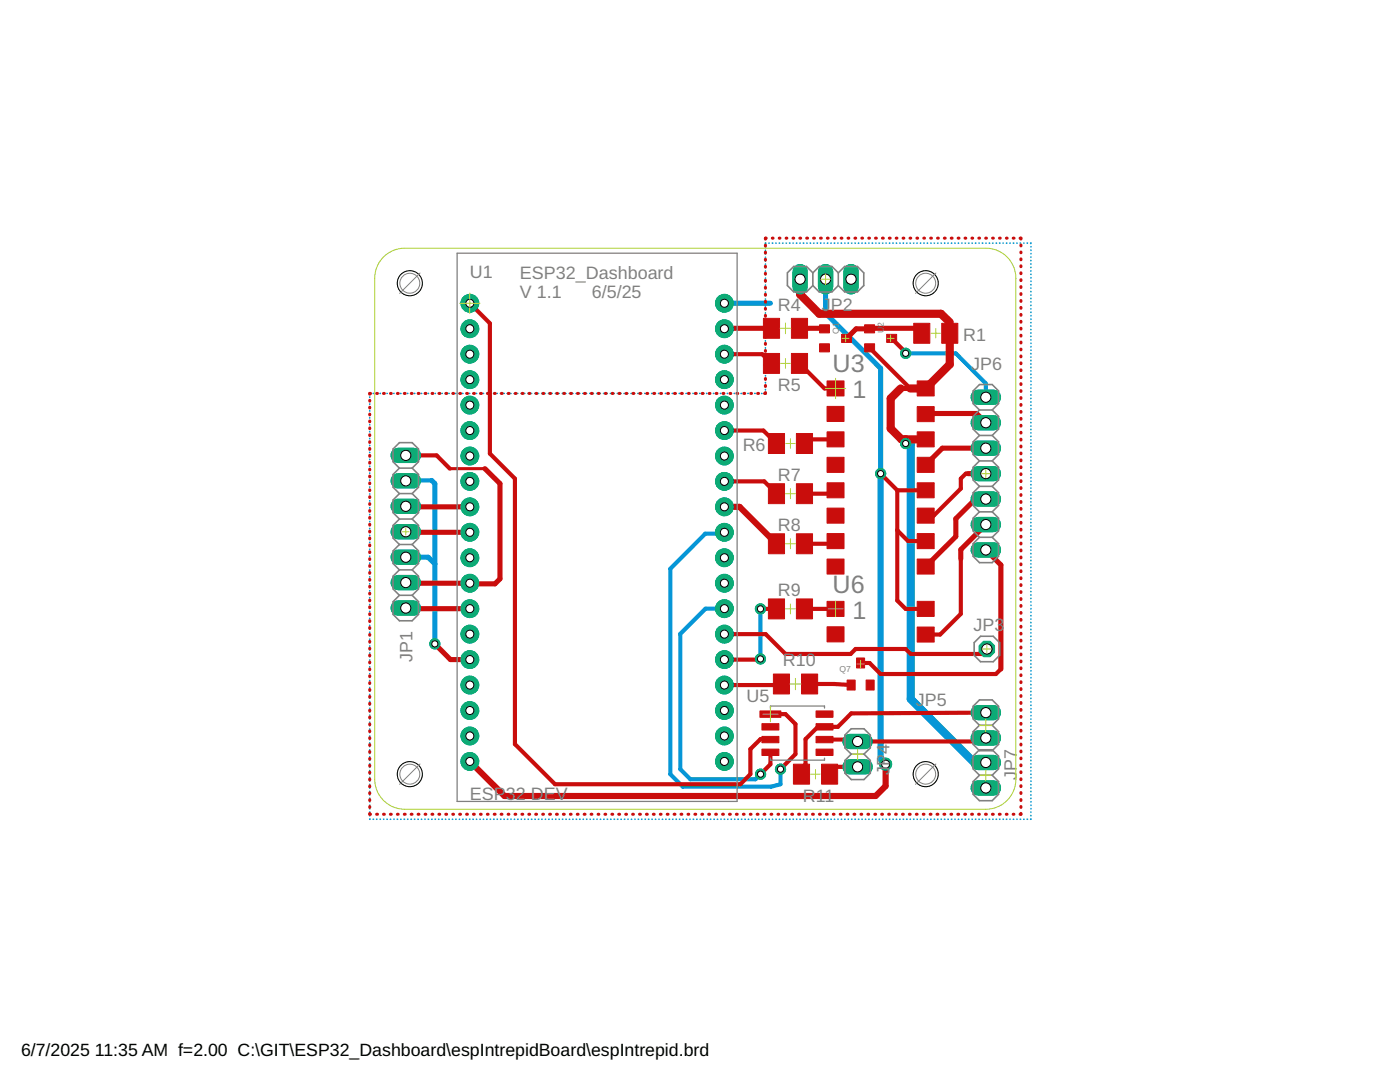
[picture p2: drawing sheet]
<svg xmlns="http://www.w3.org/2000/svg" width="279mm" height="216mm" viewBox="0 0 279 216" stroke-linecap="round" stroke-linejoin="round" font-family="sans-serif">
<defs><g id="words">
<g font-size="5" fill="#808080">
<text x="166.2" y="74.3">U3</text>
<text x="170.2" y="79.5">1</text>
<text x="166.2" y="118.3">U6</text>
<text x="170.2" y="123.5">1</text>
</g>
<g font-size="3.6" fill="#808080">
<text x="93.8" y="55.4">U1</text>
<text x="103.8" y="55.7">ESP32_Dashboard</text>
<text x="103.8" y="59.5">V 1.1</text>
<text x="118.1" y="59.5">6/5/25</text>
<text x="155.2" y="62">R4</text>
<text x="164" y="62.1">J</text>
<text x="165.8" y="62.1">P2</text>
<text x="192.2" y="68">R1</text>
<text x="155.2" y="78">R5</text>
<text x="193.8" y="73.9">JP6</text>
<text x="148.2" y="90">R6</text>
<text x="155.2" y="96">R7</text>
<text x="155.2" y="106">R8</text>
<text x="155.2" y="119">R9</text>
<text x="194.3" y="125.8">JP3</text>
<text x="82.3" y="132" transform="rotate(-90 82.3 132)">JP1</text>
<text x="156.2" y="133">R10</text>
<text x="149" y="140.1">U5</text>
<text x="182.8" y="140.9">JP5</text>
<text x="177.5" y="154.7" transform="rotate(-90 177.5 154.7)">JP4</text>
<text x="202.9" y="155.6" transform="rotate(-90 202.9 155.6)">JP7</text>
<text x="93.8" y="159.5">ESP32 DEV</text>
<text x="160.2" y="159.9">R11</text>
</g>
<g font-size="3.5">
<text x="4.2" y="210.7">6/7/2025</text>
<text x="18.9" y="210.7">11:35 AM f=2.00 C:\GIT\ESP32_Dashboard\espIntrepidBoard\espIntrepid.brd</text>
</g>
<g font-size="1.7" fill="#808080">
<text x="176.4" y="65.3" transform="rotate(-90 176.4 65.3)">2</text>
<text x="167.4" y="66.6" transform="rotate(-90 167.4 66.6)">Q1</text>
<text x="176.4" y="66.5" transform="rotate(-90 176.4 66.5)">U</text>
<text x="167.6" y="134.1">Q7</text>
</g>
</g></defs>
<g fill="none" stroke="#0696d7" stroke-width=".32">
<path d="M152.8 49.2v.1M152.8 49.9v.1M152.8 50.6v.1M152.8 51.3v.1M152.8 52v.1M152.8 52.7v.1M152.8 53.4v.1M152.8 54.1v.1M152.8 54.8v.1M152.8 55.5v.1M152.8 56.2v.1M152.8 56.9v.1"/>
<path d="M152.8 57.6h.1M152.8 58.3h.1M152.8 58.9v.1M152.8 59.6v.1M152.8 48.5v.1M153.4 48.5h.1M154.1 48.5h.1M154.8 48.5h.1M155.5 48.5h.1M156.2 48.5h.1M156.9 48.5h.1M157.6 48.5h.1"/>
<path d="M158.3 48.5h.1M158.9 48.5h.1M159.6 48.5h.1M160.3 48.5h.1M161 48.5h.1M161.7 48.5h.1M162.4 48.5h.1M163.1 48.5h.1M163.7 48.5h.1M164.4 48.5h.1M165.1 48.5h.1M165.8 48.5h.1"/>
<path d="M166.5 48.5h.1M167.2 48.5h.1M167.9 48.5h.1M168.6 48.5h.1M169.2 48.5h.1M169.9 48.5h.1M170.6 48.5h.1M171.3 48.5h.1M172 48.5h.1M172.7 48.5h.1M173.4 48.5h.1M174.1 48.5h.1"/>
<path d="M174.8 48.5h.1M175.4 48.5h.1M176.1 48.5h.1M176.8 48.5h.1M177.5 48.5h.1M178.2 48.5h.1M178.9 48.5h.1M179.6 48.5h.1M180.2 48.5h.1M180.9 48.5h.1M181.6 48.5h.1M182.3 48.5h.1"/>
<path d="M183 48.5h.1M183.7 48.5h.1M184.4 48.5h.1M185.1 48.5h.1M185.7 48.5h.1M186.4 48.5h.1M187.1 48.5h.1M187.8 48.5h.1M188.5 48.5h.1M189.2 48.5h.1M189.9 48.5h.1M190.5 48.5h.1"/>
<path d="M191.2 48.5h.1M191.9 48.5h.1M192.6 48.5h.1M193.3 48.5h.1M194 48.5h.1M194.7 48.5h.1M195.4 48.5h.1M196 48.5h.1M196.7 48.5h.1M197.4 48.5h.1M198.1 48.5h.1M198.8 48.5h.1"/>
<path d="M199.5 48.5h.1M200.2 48.5h.1M200.9 48.5h.1M201.5 48.5h.1M202.2 48.5h.1M202.9 48.5h.1M203.6 48.5h.1M204.3 48.5h.1M205 48.5h.1M205.7 48.5v.1M205.7 49.2v.1M205.7 49.9v.1"/>
<path d="M205.7 50.6v.1M205.7 51.3v.1M205.7 52h.1M205.7 52.6v.1M205.7 53.3v.1M205.7 54v.1M205.7 54.7v.1M205.7 55.4v.1M205.7 56.1v.1M205.7 56.8v.1M205.7 57.5h.1M205.7 58.1v.1"/>
<path d="M205.7 58.8v.1M205.7 59.5v.1M73.8 79.2v.1M73.8 79.9v.1M73.9 78.5l-.1 .1M74.5 78.5h.1M75.2 78.5h.1M75.8 78.5h.1M76.5 78.5h.1M77.2 78.5h.1M77.9 78.5h.1M78.6 78.5h.1"/>
<path d="M79.3 78.5h.1M79.9 78.5h.1M80.6 78.5h.1M81.3 78.5h.1M82 78.5h.1M82.7 78.5h.1M83.4 78.5h.1M84.1 78.5h.1M84.8 78.5h.1M85.4 78.5h.1M86.1 78.5h.1M86.8 78.5h.1"/>
<path d="M87.5 78.5h.1M88.2 78.5h.1M88.9 78.5h.1M89.6 78.5h.1M90.3 78.5h.1M90.9 78.5h.1M91.6 78.5h.1M92.3 78.5h.1M93 78.5h.1M93.7 78.5h.1M94.4 78.5h.1M95.1 78.5h.1"/>
<path d="M95.7 78.5h.1M96.4 78.5h.1M97.1 78.5h.1M97.8 78.5h.1M98.5 78.5h.1M99.2 78.5h.1M99.8 78.5h.1M100.5 78.5h.1M101.2 78.5h.1M101.9 78.5h.1M102.6 78.5h.1M103.3 78.5h.1"/>
<path d="M104 78.5h.1M104.6 78.5h.1M105.3 78.5h.1M106 78.5h.1M106.7 78.5h.1M107.4 78.5h.1M108.1 78.5h.1M108.8 78.5h.1M109.5 78.5h.1M110.2 78.5h.1M110.8 78.5h.1M111.5 78.5h.1"/>
<path d="M112.2 78.5h.1M112.9 78.5h.1M113.6 78.5h.1M114.3 78.5h.1M115 78.5h.1M115.6 78.5h.1M116.3 78.5h.1M117 78.5h.1M117.7 78.5h.1M118.4 78.5h.1M119.1 78.5h.1M119.7 78.5h.1"/>
<path d="M120.4 78.5h.1M121.1 78.5h.1M121.8 78.5h.1M122.5 78.5h.1M123.2 78.5h.1M123.9 78.5h.1M124.5 78.5h.1M125.2 78.5h.1M125.9 78.5h.1M126.6 78.5h.1M127.3 78.5h.1M128 78.5h.1"/>
<path d="M128.7 78.5h.1M129.3 78.5h.1M130 78.5h.1M130.7 78.5h.1M131.4 78.5h.1M132.1 78.5h.1M132.8 78.5h.1M133.5 78.5h.1M134.2 78.5h.1M134.9 78.5h.1M135.5 78.5h.1M136.2 78.5h.1"/>
<path d="M136.9 78.5h.1M137.6 78.5h.1M138.3 78.5h.1M139 78.5h.1M139.6 78.5h.1M140.3 78.5h.1M141 78.5h.1M141.7 78.5h.1M142.4 78.5h.1M143.1 78.5h.1M143.8 78.5h.1M144.4 78.5h.1"/>
<path d="M145.1 78.5h.1M145.8 78.5h.1M146.5 78.5h.1M147.2 78.5h.1M147.9 78.5h.1M148.6 78.5h.1M149.2 78.5h.1M149.9 78.5h.1M150.6 78.5h.1M151.3 78.5h.1M152 78.5h.1M152.8 78.4l-.1 .1"/>
<path d="M152.8 60.3v.1M152.8 61v.1M152.8 61.7v.1M152.8 62.4v.1M152.8 63.1v.1M152.8 63.8v.1M152.8 64.5v.1M152.8 65.2v.1M152.8 65.9v.1M152.8 66.6v.1M152.8 67.3v.1M152.8 68v.1"/>
<path d="M152.8 68.7v.1M152.8 69.4v.1M152.8 70.1v.1M152.8 70.8v.1M152.8 71.5v.1M152.8 72.2h.1M152.8 72.9h.1M152.8 73.6h.1M152.8 74.3h.1M152.8 75h.1M152.8 75.6v.1M152.8 76.3v.1"/>
<path d="M152.8 77v.1M152.8 77.7v.1M205.7 60.2v.1M205.7 60.9v.1M205.7 61.6v.1M205.7 62.3v.1M205.7 63h.1M205.7 63.6v.1M205.7 64.3v.1M205.7 65v.1M205.7 65.7v.1M205.7 66.4v.1"/>
<path d="M205.7 67.1v.1M205.7 67.8v.1M205.7 68.5h.1M205.7 69.2h.1M205.7 69.8v.1M205.7 70.5v.1M205.7 71.2v.1M205.7 71.9v.1M205.7 72.6v.1M205.7 73.3v.1M205.7 74h.1M205.7 74.7h.1"/>
<path d="M205.7 75.4h.1M205.7 76v.1M205.7 76.7v.1M205.7 77.4v.1M205.7 78.1v.1M205.7 78.8v.1M205.7 79.5h.1M73.8 80.6v.1M73.8 81.3h.1M73.8 82h.1M73.8 82.7h.1M73.8 83.3v.1"/>
<path d="M73.8 84v.1M73.8 84.7v.1M73.8 85.4v.1M73.8 86.1v.1M73.8 86.8v.1M73.8 87.5v.1M73.8 88.2h.1M73.8 88.9h.1M73.8 89.6h.1M73.8 90.2v.1M73.8 90.9v.1M73.8 91.6v.1"/>
<path d="M73.8 92.3v.1M73.8 93v.1M73.8 93.7v.1M73.8 94.4v.1M73.8 95.1h.1M73.8 95.8h.1M73.8 96.5h.1M73.8 97.1v.1M73.8 97.8v.1M73.8 98.5v.1M73.8 99.2v.1M73.8 99.9v.1"/>
<path d="M205.7 80.2h.1M205.7 80.9h.1M205.7 81.5v.1M205.7 82.2v.1M205.7 82.9v.1M205.7 83.6v.1M205.7 84.3v.1M205.7 85h.1M205.7 85.7h.1M205.7 86.4h.1M205.7 87v.1M205.7 87.7v.1"/>
<path d="M205.7 88.4v.1M205.7 89.1v.1M205.7 89.8v.1M205.7 90.5v.1M205.7 91.2h.1M205.7 91.9h.1M205.7 92.5v.1M205.7 93.2v.1M205.7 93.9v.1M205.7 94.6v.1M205.7 95.3v.1M205.7 96v.1"/>
<path d="M205.7 96.7v.1M205.7 97.4h.1M205.7 98v.1M205.7 98.7v.1M205.7 99.4v.1M73.8 100.6v.1M73.8 101.3v.1M73.8 102v.1M73.8 102.7h.1M73.8 103.4h.1M73.8 104.1h.1M73.8 104.7v.1"/>
<path d="M73.8 105.4v.1M73.8 106.1v.1M73.8 106.8v.1M73.8 107.5v.1M73.8 108.2v.1M73.8 108.9v.1M73.8 109.6h.1M73.8 110.3h.1M73.8 111h.1M73.8 111.6v.1M73.8 112.3v.1M73.8 113v.1"/>
<path d="M73.8 113.7v.1M73.8 114.4v.1M73.8 115.1v.1M73.8 115.8v.1M73.8 116.5h.1M73.8 117.2h.1M73.8 117.9h.1M73.8 118.5v.1M73.8 119.2v.1M73.8 119.9v.1M205.7 100.1v.1M205.7 100.8v.1"/>
<path d="M205.7 101.5v.1M205.7 102.2v.1M205.7 102.9h.1M205.7 103.5v.1M205.7 104.2v.1M205.7 104.9v.1M205.7 105.6v.1M205.7 106.3v.1M205.7 107v.1M205.7 107.7v.1M205.7 108.4h.1M205.7 109.1h.1"/>
<path d="M205.7 109.7v.1M205.7 110.4v.1M205.7 111.1v.1M205.7 111.8v.1M205.7 112.5v.1M205.7 113.2v.1M205.7 113.9h.1M205.7 114.6h.1M205.7 115.3h.1M205.7 115.9v.1M205.7 116.6v.1M205.7 117.3v.1"/>
<path d="M205.7 118v.1M205.7 118.7v.1M205.7 119.4h.1M73.8 120.6v.1M73.8 121.3v.1M73.8 122v.1M73.8 122.7v.1M73.8 123.4h.1M73.8 124.1h.1M73.8 124.8h.1M73.8 125.4v.1M73.8 126.1v.1"/>
<path d="M73.8 126.8v.1M73.8 127.5v.1M73.8 128.2v.1M73.8 128.9v.1M73.8 129.6v.1M73.8 130.3h.1M73.8 131h.1M73.8 131.7h.1M73.8 132.3v.1M73.8 133v.1M73.8 133.7v.1M73.8 134.4v.1"/>
<path d="M73.8 135.1v.1M73.8 135.8v.1M73.8 136.5v.1M73.8 137.2h.1M73.8 137.9h.1M73.8 138.6h.1M73.8 139.2v.1M73.8 139.9v.1M205.7 120.1h.1M205.7 120.8h.1M205.7 121.4v.1M205.7 122.1v.1"/>
<path d="M205.7 122.8v.1M205.7 123.5v.1M205.7 124.2v.1M205.7 124.9h.1M205.7 125.6h.1M205.7 126.3h.1M205.7 126.9v.1M205.7 127.6v.1M205.7 128.3v.1M205.7 129v.1M205.7 129.7v.1M205.7 130.4v.1"/>
<path d="M205.7 131.1h.1M205.7 131.8h.1M205.7 132.4v.1M205.7 133.1v.1M205.7 133.8v.1M205.7 134.5v.1M205.7 135.2v.1M205.7 135.9v.1M205.7 136.6v.1M205.7 137.3h.1M205.7 137.9v.1M205.7 138.6v.1"/>
<path d="M205.7 139.3v.1M73.8 140.6v.1M73.8 141.3v.1M73.8 142v.1M73.8 142.7v.1M73.8 143.4v.1M73.8 144.1h.1M73.8 144.8h.1M73.8 145.5h.1M73.8 146.1v.1M73.8 146.8v.1M73.8 147.5v.1"/>
<path d="M73.8 148.2v.1M73.8 148.9v.1M73.8 149.6v.1M73.8 150.3v.1M73.8 151v.1M73.8 151.7h.1M73.8 152.4h.1M73.8 153.1h.1M73.8 153.7v.1M73.8 154.4v.1M73.8 155.1v.1M73.8 155.8v.1"/>
<path d="M73.8 156.5v.1M73.8 157.2v.1M73.8 157.9v.1M73.8 158.6h.1M73.8 159.3h.1M73.8 160h.1M205.7 140v.1M205.7 140.7v.1M205.7 141.4v.1M205.7 142.1v.1M205.7 142.8h.1M205.7 143.4v.1"/>
<path d="M205.7 144.1v.1M205.7 144.8v.1M205.7 145.5v.1M205.7 146.2v.1M205.7 146.9v.1M205.7 147.6v.1M205.7 148.3h.1M205.7 148.9v.1M205.7 149.6v.1M205.7 150.3v.1M205.7 151v.1M205.7 151.7v.1"/>
<path d="M205.7 152.4v.1M205.7 153.1v.1M205.7 153.8h.1M205.7 154.5h.1M205.7 155.2h.1M205.7 155.8v.1M205.7 156.5v.1M205.7 157.2v.1M205.7 157.9v.1M205.7 158.6v.1M205.7 159.3h.1M205.7 160h.1"/>
<path d="M73.8 163.4l.1 .1M73.8 160.6v.1M73.8 161.3v.1M73.8 162v.1M73.8 162.7v.1M74.5 163.5h.1M75.2 163.5h.1M75.8 163.5h.1M76.5 163.5h.1M77.2 163.5h.1M77.9 163.5h.1M78.6 163.5h.1"/>
<path d="M79.3 163.5h.1M80 163.5h.1M80.6 163.5h.1M81.3 163.5h.1M82 163.5h.1M82.7 163.5h.1M83.4 163.5h.1M84.1 163.5h.1M84.8 163.5h.1M85.4 163.5h.1M86.1 163.5h.1M86.8 163.5h.1"/>
<path d="M87.5 163.5h.1M88.2 163.5h.1M88.9 163.5h.1M89.6 163.5h.1M90.3 163.5h.1M91 163.5h.1M91.7 163.5h.1M92.3 163.5h.1M93 163.5h.1M93.7 163.5h.1M94.4 163.5h.1M95.1 163.5h.1"/>
<path d="M95.8 163.5h.1M96.5 163.5h.1M97.1 163.5h.1M97.8 163.5h.1M98.5 163.5h.1M99.2 163.5h.1M99.9 163.5h.1M100.6 163.5h.1M101.3 163.5h.1M101.9 163.5h.1M102.6 163.5h.1M103.3 163.5h.1"/>
<path d="M104 163.5h.1M104.7 163.5h.1M105.4 163.5h.1M106.1 163.5h.1M106.7 163.5h.1M107.4 163.5h.1M108.1 163.5h.1M108.8 163.5h.1M109.5 163.5h.1M110.2 163.5h.1M110.9 163.5h.1M111.6 163.5h.1"/>
<path d="M112.2 163.5h.1M112.9 163.5h.1M113.6 163.5h.1M114.3 163.5h.1M115 163.5h.1M115.7 163.5h.1M116.4 163.5h.1M117.1 163.5h.1M117.8 163.5h.1M118.4 163.5h.1M119.1 163.5h.1M119.8 163.5h.1"/>
<path d="M120.5 163.5h.1M121.2 163.5h.1M121.9 163.5h.1M122.6 163.5h.1M123.2 163.5h.1M123.9 163.5h.1M124.6 163.5h.1M125.3 163.5h.1M126 163.5h.1M126.7 163.5h.1M127.4 163.5h.1M128 163.5h.1"/>
<path d="M128.7 163.5h.1M129.4 163.5h.1M130.1 163.5h.1M130.8 163.5h.1M131.5 163.5h.1M132.2 163.5h.1M132.9 163.5h.1M133.5 163.5h.1M134.2 163.5h.1M134.9 163.5h.1M135.6 163.5h.1M136.3 163.5h.1"/>
<path d="M137 163.5h.1M137.7 163.5h.1M138.3 163.5h.1M139 163.5h.1M139.7 163.5h.1M140.4 163.5h.1M141.1 163.5h.1M141.8 163.5h.1M142.5 163.5h.1M143.2 163.5h.1M143.8 163.5h.1M144.5 163.5h.1"/>
<path d="M145.2 163.5h.1M145.9 163.5h.1M146.6 163.5h.1M147.3 163.5h.1M148 163.5h.1M148.7 163.5h.1M149.3 163.5h.1M150 163.5h.1M150.7 163.5h.1M151.4 163.5h.1M152.1 163.5h.1M152.8 163.5h.1"/>
<path d="M153.5 163.5h.1M154.2 163.5h.1M154.8 163.5h.1M155.5 163.5h.1M156.2 163.5h.1M156.9 163.5h.1M157.6 163.5h.1M158.3 163.5h.1M159 163.5h.1M159.6 163.5h.1M160.3 163.5h.1M161 163.5h.1"/>
<path d="M161.7 163.5h.1M162.4 163.5h.1M163.1 163.5h.1M163.8 163.5h.1M164.4 163.5h.1M165.1 163.5h.1M165.8 163.5h.1M166.5 163.5h.1M167.2 163.5h.1M167.9 163.5h.1M168.6 163.5h.1M169.3 163.5h.1"/>
<path d="M169.9 163.5h.1M170.6 163.5h.1M171.3 163.5h.1M172 163.5h.1M172.7 163.5h.1M173.4 163.5h.1M174.1 163.5h.1M174.8 163.5h.1M175.5 163.5h.1M176.1 163.5h.1M176.8 163.5h.1M177.5 163.5h.1"/>
<path d="M178.2 163.5h.1M178.9 163.5h.1M179.6 163.5h.1M180.3 163.5h.1M180.9 163.5h.1M181.6 163.5h.1M182.3 163.5h.1M183 163.5h.1M183.7 163.5h.1M184.4 163.5h.1M185.1 163.5h.1M185.7 163.5h.1"/>
<path d="M186.4 163.5h.1M187.1 163.5h.1M187.8 163.5h.1M188.5 163.5h.1M189.2 163.5h.1M189.9 163.5h.1M190.6 163.5h.1M191.2 163.5h.1M191.9 163.5h.1M192.6 163.5h.1M193.3 163.5h.1M194 163.5h.1"/>
<path d="M194.7 163.5h.1M195.4 163.5h.1M196 163.5h.1M196.7 163.5h.1M197.4 163.5h.1M198.1 163.5h.1M198.8 163.5h.1M199.5 163.5h.1M200.2 163.5h.1M200.9 163.5h.1M201.5 163.5h.1M202.2 163.5h.1"/>
<path d="M202.9 163.5h.1M203.6 163.5h.1M204.3 163.5h.1M205 163.5h.1M205.7 160.7h.1M205.7 161.3v.1M205.7 162v.1M205.7 162.7v.1M205.7 163.4v.1"/>
</g>
<path d="M164.8 55.7v6.8l10.9 11v21M144.6 60.5h9.2M86.1 95.9l.7 .6v32M81 111.2h4.4l1.4 1.3" fill="none" stroke="#0696d7" stroke-width="1"/>
<path d="M175.7 94.5v57l1 1" fill="none" stroke="#0696d7" stroke-width="1.2"/>
<path d="M180.7 88.5h1.1v51l12.8 12.8 2.1-.2" fill="none" stroke="#0696d7" stroke-width="1.6"/>
<path d="M180.7 70.5h10.1l5.9 6v2.8M86.1 95.9h-5.1M144.6 106.2l-.3 .3h-3.5l-7 7v41l2.5 2.5h17.6l1.9-.5v-3M144.6 121.5h-3.8l-5 5v27l2 2h13l1-1M151.8 121.5v10M151.8 154.5h.1" fill="none" stroke="#0696d7" stroke-width=".83"/>
<path d="M79.5 121.3h3" fill="none" stroke="#0dab76" stroke-width="3"/>
<circle cx="81" cy="121.3" r="1.02" fill="#fff" stroke="#000" stroke-width=".2"/>
<path d="M79.5 116.2h3" fill="none" stroke="#0dab76" stroke-width="3"/>
<circle cx="81" cy="116.2" r="1.02" fill="#fff" stroke="#000" stroke-width=".2"/>
<path d="M79.5 111.2h3" fill="none" stroke="#0dab76" stroke-width="3"/>
<circle cx="81" cy="111.2" r="1.02" fill="#fff" stroke="#000" stroke-width=".2"/>
<path d="M79.5 106.1h3" fill="none" stroke="#0dab76" stroke-width="3"/>
<circle cx="81" cy="106.1" r="1.02" fill="#fff" stroke="#000" stroke-width=".2"/>
<path d="M79.5 101h3" fill="none" stroke="#0dab76" stroke-width="3"/>
<circle cx="81" cy="101" r="1.02" fill="#fff" stroke="#000" stroke-width=".2"/>
<path d="M79.5 95.9h3" fill="none" stroke="#0dab76" stroke-width="3"/>
<circle cx="81" cy="95.9" r="1.02" fill="#fff" stroke="#000" stroke-width=".2"/>
<path d="M79.5 90.9h3" fill="none" stroke="#0dab76" stroke-width="3"/>
<circle cx="81" cy="90.9" r="1.02" fill="#fff" stroke="#000" stroke-width=".2"/>
<path d="M159.7 54.2v3" fill="none" stroke="#0dab76" stroke-width="3"/>
<circle cx="159.7" cy="55.7" r="1.02" fill="#fff" stroke="#000" stroke-width=".2"/>
<path d="M164.8 54.2v3" fill="none" stroke="#0dab76" stroke-width="3"/>
<circle cx="164.8" cy="55.7" r="1.02" fill="#fff" stroke="#000" stroke-width=".2"/>
<path d="M169.8 54.2v3" fill="none" stroke="#0dab76" stroke-width="3"/>
<circle cx="169.8" cy="55.7" r="1.02" fill="#fff" stroke="#000" stroke-width=".2"/>
<circle cx="197" cy="129.5" r="1.65" fill="#0dab76" stroke="#0dab76" stroke-width=".2"/>
<circle cx="197" cy="129.5" r="1.02" fill="#fff" stroke="#000" stroke-width=".2"/>
<circle cx="93.8" cy="60.5" r="1.78" fill="#0dab76" stroke="#0dab76" stroke-width=".2"/>
<circle cx="93.8" cy="60.5" r=".8" fill="#fff" stroke="#000" stroke-width=".2"/>
<circle cx="93.8" cy="65.6" r="1.78" fill="#0dab76" stroke="#0dab76" stroke-width=".2"/>
<circle cx="93.8" cy="65.6" r=".8" fill="#fff" stroke="#000" stroke-width=".2"/>
<circle cx="93.8" cy="70.7" r="1.78" fill="#0dab76" stroke="#0dab76" stroke-width=".2"/>
<circle cx="93.8" cy="70.7" r=".8" fill="#fff" stroke="#000" stroke-width=".2"/>
<circle cx="93.8" cy="75.8" r="1.78" fill="#0dab76" stroke="#0dab76" stroke-width=".2"/>
<circle cx="93.8" cy="75.8" r=".8" fill="#fff" stroke="#000" stroke-width=".2"/>
<circle cx="93.8" cy="80.8" r="1.78" fill="#0dab76" stroke="#0dab76" stroke-width=".2"/>
<circle cx="93.8" cy="80.8" r=".8" fill="#fff" stroke="#000" stroke-width=".2"/>
<circle cx="93.8" cy="85.9" r="1.78" fill="#0dab76" stroke="#0dab76" stroke-width=".2"/>
<circle cx="93.8" cy="85.9" r=".8" fill="#fff" stroke="#000" stroke-width=".2"/>
<circle cx="93.8" cy="91" r="1.78" fill="#0dab76" stroke="#0dab76" stroke-width=".2"/>
<circle cx="93.8" cy="91" r=".8" fill="#fff" stroke="#000" stroke-width=".2"/>
<circle cx="93.8" cy="96.1" r="1.78" fill="#0dab76" stroke="#0dab76" stroke-width=".2"/>
<circle cx="93.8" cy="96.1" r=".8" fill="#fff" stroke="#000" stroke-width=".2"/>
<circle cx="93.8" cy="101.1" r="1.78" fill="#0dab76" stroke="#0dab76" stroke-width=".2"/>
<circle cx="93.8" cy="101.1" r=".8" fill="#fff" stroke="#000" stroke-width=".2"/>
<circle cx="93.8" cy="106.2" r="1.78" fill="#0dab76" stroke="#0dab76" stroke-width=".2"/>
<circle cx="93.8" cy="106.2" r=".8" fill="#fff" stroke="#000" stroke-width=".2"/>
<circle cx="93.8" cy="111.3" r="1.78" fill="#0dab76" stroke="#0dab76" stroke-width=".2"/>
<circle cx="93.8" cy="111.3" r=".8" fill="#fff" stroke="#000" stroke-width=".2"/>
<circle cx="93.8" cy="116.4" r="1.78" fill="#0dab76" stroke="#0dab76" stroke-width=".2"/>
<circle cx="93.8" cy="116.4" r=".8" fill="#fff" stroke="#000" stroke-width=".2"/>
<circle cx="93.8" cy="121.5" r="1.78" fill="#0dab76" stroke="#0dab76" stroke-width=".2"/>
<circle cx="93.8" cy="121.5" r=".8" fill="#fff" stroke="#000" stroke-width=".2"/>
<circle cx="93.8" cy="126.5" r="1.78" fill="#0dab76" stroke="#0dab76" stroke-width=".2"/>
<circle cx="93.8" cy="126.5" r=".8" fill="#fff" stroke="#000" stroke-width=".2"/>
<circle cx="93.8" cy="131.6" r="1.78" fill="#0dab76" stroke="#0dab76" stroke-width=".2"/>
<circle cx="93.8" cy="131.6" r=".8" fill="#fff" stroke="#000" stroke-width=".2"/>
<circle cx="93.8" cy="136.7" r="1.78" fill="#0dab76" stroke="#0dab76" stroke-width=".2"/>
<circle cx="93.8" cy="136.7" r=".8" fill="#fff" stroke="#000" stroke-width=".2"/>
<circle cx="93.8" cy="141.8" r="1.78" fill="#0dab76" stroke="#0dab76" stroke-width=".2"/>
<circle cx="93.8" cy="141.8" r=".8" fill="#fff" stroke="#000" stroke-width=".2"/>
<circle cx="93.8" cy="146.9" r="1.78" fill="#0dab76" stroke="#0dab76" stroke-width=".2"/>
<circle cx="93.8" cy="146.9" r=".8" fill="#fff" stroke="#000" stroke-width=".2"/>
<circle cx="93.8" cy="151.9" r="1.78" fill="#0dab76" stroke="#0dab76" stroke-width=".2"/>
<circle cx="93.8" cy="151.9" r=".8" fill="#fff" stroke="#000" stroke-width=".2"/>
<circle cx="144.6" cy="151.9" r="1.78" fill="#0dab76" stroke="#0dab76" stroke-width=".2"/>
<circle cx="144.6" cy="151.9" r=".8" fill="#fff" stroke="#000" stroke-width=".2"/>
<circle cx="144.6" cy="146.9" r="1.78" fill="#0dab76" stroke="#0dab76" stroke-width=".2"/>
<circle cx="144.6" cy="146.9" r=".8" fill="#fff" stroke="#000" stroke-width=".2"/>
<circle cx="144.6" cy="141.8" r="1.78" fill="#0dab76" stroke="#0dab76" stroke-width=".2"/>
<circle cx="144.6" cy="141.8" r=".8" fill="#fff" stroke="#000" stroke-width=".2"/>
<circle cx="144.6" cy="136.7" r="1.78" fill="#0dab76" stroke="#0dab76" stroke-width=".2"/>
<circle cx="144.6" cy="136.7" r=".8" fill="#fff" stroke="#000" stroke-width=".2"/>
<circle cx="144.6" cy="131.6" r="1.78" fill="#0dab76" stroke="#0dab76" stroke-width=".2"/>
<circle cx="144.6" cy="131.6" r=".8" fill="#fff" stroke="#000" stroke-width=".2"/>
<circle cx="144.6" cy="126.5" r="1.78" fill="#0dab76" stroke="#0dab76" stroke-width=".2"/>
<circle cx="144.6" cy="126.5" r=".8" fill="#fff" stroke="#000" stroke-width=".2"/>
<circle cx="144.6" cy="121.5" r="1.78" fill="#0dab76" stroke="#0dab76" stroke-width=".2"/>
<circle cx="144.6" cy="121.5" r=".8" fill="#fff" stroke="#000" stroke-width=".2"/>
<circle cx="144.6" cy="116.4" r="1.78" fill="#0dab76" stroke="#0dab76" stroke-width=".2"/>
<circle cx="144.6" cy="116.4" r=".8" fill="#fff" stroke="#000" stroke-width=".2"/>
<circle cx="144.6" cy="111.3" r="1.78" fill="#0dab76" stroke="#0dab76" stroke-width=".2"/>
<circle cx="144.6" cy="111.3" r=".8" fill="#fff" stroke="#000" stroke-width=".2"/>
<circle cx="144.6" cy="106.2" r="1.78" fill="#0dab76" stroke="#0dab76" stroke-width=".2"/>
<circle cx="144.6" cy="106.2" r=".8" fill="#fff" stroke="#000" stroke-width=".2"/>
<circle cx="144.6" cy="101.1" r="1.78" fill="#0dab76" stroke="#0dab76" stroke-width=".2"/>
<circle cx="144.6" cy="101.1" r=".8" fill="#fff" stroke="#000" stroke-width=".2"/>
<circle cx="144.6" cy="96.1" r="1.78" fill="#0dab76" stroke="#0dab76" stroke-width=".2"/>
<circle cx="144.6" cy="96.1" r=".8" fill="#fff" stroke="#000" stroke-width=".2"/>
<circle cx="144.6" cy="91" r="1.78" fill="#0dab76" stroke="#0dab76" stroke-width=".2"/>
<circle cx="144.6" cy="91" r=".8" fill="#fff" stroke="#000" stroke-width=".2"/>
<circle cx="144.6" cy="85.9" r="1.78" fill="#0dab76" stroke="#0dab76" stroke-width=".2"/>
<circle cx="144.6" cy="85.9" r=".8" fill="#fff" stroke="#000" stroke-width=".2"/>
<circle cx="144.6" cy="80.8" r="1.78" fill="#0dab76" stroke="#0dab76" stroke-width=".2"/>
<circle cx="144.6" cy="80.8" r=".8" fill="#fff" stroke="#000" stroke-width=".2"/>
<circle cx="144.6" cy="75.8" r="1.78" fill="#0dab76" stroke="#0dab76" stroke-width=".2"/>
<circle cx="144.6" cy="75.8" r=".8" fill="#fff" stroke="#000" stroke-width=".2"/>
<circle cx="144.6" cy="70.7" r="1.78" fill="#0dab76" stroke="#0dab76" stroke-width=".2"/>
<circle cx="144.6" cy="70.7" r=".8" fill="#fff" stroke="#000" stroke-width=".2"/>
<circle cx="144.6" cy="65.6" r="1.78" fill="#0dab76" stroke="#0dab76" stroke-width=".2"/>
<circle cx="144.6" cy="65.6" r=".8" fill="#fff" stroke="#000" stroke-width=".2"/>
<circle cx="144.6" cy="60.5" r="1.78" fill="#0dab76" stroke="#0dab76" stroke-width=".2"/>
<circle cx="144.6" cy="60.5" r=".8" fill="#fff" stroke="#000" stroke-width=".2"/>
<path d="M169.6 153h3.1" fill="none" stroke="#0dab76" stroke-width="3"/>
<circle cx="171.2" cy="153" r="1.02" fill="#fff" stroke="#000" stroke-width=".2"/>
<path d="M169.6 148h3.1" fill="none" stroke="#0dab76" stroke-width="3"/>
<circle cx="171.2" cy="148" r="1.02" fill="#fff" stroke="#000" stroke-width=".2"/>
<path d="M195.2 142.2h3.1" fill="none" stroke="#0dab76" stroke-width="3"/>
<circle cx="196.7" cy="142.2" r="1.02" fill="#fff" stroke="#000" stroke-width=".2"/>
<path d="M195.2 147.3h3.1" fill="none" stroke="#0dab76" stroke-width="3"/>
<circle cx="196.7" cy="147.3" r="1.02" fill="#fff" stroke="#000" stroke-width=".2"/>
<path d="M195.2 79.3h3.1" fill="none" stroke="#0dab76" stroke-width="3"/>
<circle cx="196.7" cy="79.3" r="1.02" fill="#fff" stroke="#000" stroke-width=".2"/>
<path d="M195.2 84.3h3.1" fill="none" stroke="#0dab76" stroke-width="3"/>
<circle cx="196.7" cy="84.3" r="1.02" fill="#fff" stroke="#000" stroke-width=".2"/>
<path d="M195.2 89.4h3.1" fill="none" stroke="#0dab76" stroke-width="3"/>
<circle cx="196.7" cy="89.4" r="1.02" fill="#fff" stroke="#000" stroke-width=".2"/>
<path d="M195.2 94.5h3.1" fill="none" stroke="#0dab76" stroke-width="3"/>
<circle cx="196.7" cy="94.5" r="1.02" fill="#fff" stroke="#000" stroke-width=".2"/>
<path d="M195.2 99.6h3.1" fill="none" stroke="#0dab76" stroke-width="3"/>
<circle cx="196.7" cy="99.6" r="1.02" fill="#fff" stroke="#000" stroke-width=".2"/>
<path d="M195.2 104.7h3.1" fill="none" stroke="#0dab76" stroke-width="3"/>
<circle cx="196.7" cy="104.7" r="1.02" fill="#fff" stroke="#000" stroke-width=".2"/>
<path d="M195.2 109.7h3.1" fill="none" stroke="#0dab76" stroke-width="3"/>
<circle cx="196.7" cy="109.7" r="1.02" fill="#fff" stroke="#000" stroke-width=".2"/>
<path d="M195.2 152.1h3.1" fill="none" stroke="#0dab76" stroke-width="3"/>
<circle cx="196.7" cy="152.1" r="1.02" fill="#fff" stroke="#000" stroke-width=".2"/>
<path d="M195.2 157.2h3.1" fill="none" stroke="#0dab76" stroke-width="3"/>
<circle cx="196.7" cy="157.2" r="1.02" fill="#fff" stroke="#000" stroke-width=".2"/>
<circle cx="175.7" cy="94.5" r="1.02" fill="#0dab76" stroke="#0dab76" stroke-width=".2"/>
<circle cx="175.7" cy="94.5" r=".61" fill="#fff" stroke="#000" stroke-width=".2"/>
<circle cx="176.7" cy="152.5" r="1.21" fill="#0dab76" stroke="#0dab76" stroke-width=".2"/>
<circle cx="176.7" cy="152.5" r=".8" fill="#fff" stroke="#000" stroke-width=".2"/>
<circle cx="180.7" cy="88.5" r="1.02" fill="#0dab76" stroke="#0dab76" stroke-width=".2"/>
<circle cx="180.7" cy="88.5" r=".61" fill="#fff" stroke="#000" stroke-width=".2"/>
<circle cx="180.7" cy="70.5" r="1.02" fill="#0dab76" stroke="#0dab76" stroke-width=".2"/>
<circle cx="180.7" cy="70.5" r=".61" fill="#fff" stroke="#000" stroke-width=".2"/>
<circle cx="151.8" cy="131.5" r="1.02" fill="#0dab76" stroke="#0dab76" stroke-width=".2"/>
<circle cx="151.8" cy="131.5" r=".61" fill="#fff" stroke="#000" stroke-width=".2"/>
<circle cx="151.8" cy="121.5" r="1.02" fill="#0dab76" stroke="#0dab76" stroke-width=".2"/>
<circle cx="151.8" cy="121.5" r=".61" fill="#fff" stroke="#000" stroke-width=".2"/>
<circle cx="151.8" cy="154.5" r="1.02" fill="#0dab76" stroke="#0dab76" stroke-width=".2"/>
<circle cx="151.8" cy="154.5" r=".61" fill="#fff" stroke="#000" stroke-width=".2"/>
<circle cx="155.8" cy="153.5" r="1.02" fill="#0dab76" stroke="#0dab76" stroke-width=".2"/>
<circle cx="155.8" cy="153.5" r=".61" fill="#fff" stroke="#000" stroke-width=".2"/>
<circle cx="86.8" cy="128.5" r="1.02" fill="#0dab76" stroke="#0dab76" stroke-width=".2"/>
<circle cx="86.8" cy="128.5" r=".61" fill="#fff" stroke="#000" stroke-width=".2"/>
<g fill="#c90d0c" stroke="#c90d0c" stroke-width=".2">
<path d="M177 66.7h1.9v1.6h-1.9z"/>
<path d="M172.6 68.6h1.9v1.6h-1.9z"/>
<path d="M172.6 64.8h1.9v1.6h-1.9z"/>
<path d="M182.4 64.5h3.2v4h-3.2z"/>
<path d="M187.9 64.5h3.3v4h-3.3z"/>
<path d="M168 66.7h1.9v1.6h-1.9z"/>
<path d="M163.6 68.6h1.9v1.6h-1.9z"/>
<path d="M163.6 64.8h1.9v1.6h-1.9z"/>
<path d="M152.4 63.5h3.2v4h-3.2z"/>
<path d="M157.9 63.5h3.3v4h-3.3z"/>
<path d="M152.4 70.5h3.2v4h-3.2z"/>
<path d="M157.9 70.5h3.3v4h-3.3z"/>
<path d="M153.4 86.5h3.2v4h-3.2z"/>
<path d="M158.9 86.5h3.3v4h-3.3z"/>
<path d="M153.4 96.5h3.2v4h-3.2z"/>
<path d="M158.9 96.5h3.3v4h-3.3z"/>
<path d="M153.4 106.5h3.2v4h-3.2z"/>
<path d="M158.9 106.5h3.3v4h-3.3z"/>
<path d="M153.4 119.5h3.2v4h-3.2z"/>
<path d="M158.9 119.5h3.3v4h-3.3z"/>
<path d="M170.9 131.3h1.7v2h-1.7z"/>
<path d="M172.8 135.7h1.7v2h-1.7z"/>
<path d="M169.1 135.7h1.6v2h-1.6z"/>
<path d="M154.3 134.5h3.3v4h-3.3z"/>
<path d="M160 134.5h3.2v4h-3.2z"/>
<path d="M151.7 141.9h4.2v1.2h-4.2z"/>
<path d="M152.1 144.4h3.3v1.3h-3.3z"/>
<path d="M152.1 146.9h3.3v1.3h-3.3z"/>
<path d="M152.1 149.5h3.3v1.2h-3.3z"/>
<path d="M162.9 141.9h3.3v1.2h-3.3z"/>
<path d="M162.9 144.4h3.3v1.3h-3.3z"/>
<path d="M162.9 146.9h3.3v1.3h-3.3z"/>
<path d="M162.9 149.5h3.3v1.2h-3.3z"/>
<path d="M158.3 152.5h3.3v4h-3.3z"/>
<path d="M164 152.5h3.2v4h-3.2z"/>
<path d="M165.1 76h3.3v3h-3.3z"/>
<path d="M165.1 81.1h3.3v3h-3.3z"/>
<path d="M165.1 86.2h3.3v3h-3.3z"/>
<path d="M165.1 91.2h3.3v3.1h-3.3z"/>
<path d="M165.1 96.3h3.3v3h-3.3z"/>
<path d="M165.1 101.4h3.3v3h-3.3z"/>
<path d="M165.1 106.5h3.3v3h-3.3z"/>
<path d="M165.1 111.5h3.3v3.1h-3.3z"/>
<path d="M183 111.5h3.4v3.1h-3.4z"/>
<path d="M183 106.5h3.4v3h-3.4z"/>
<path d="M183 101.4h3.4v3h-3.4z"/>
<path d="M183 96.3h3.4v3h-3.4z"/>
<path d="M183 91.2h3.4v3.1h-3.4z"/>
<path d="M183 86.2h3.4v3h-3.4z"/>
<path d="M183 81.1h3.4v3h-3.4z"/>
<path d="M183 76h3.4v3h-3.4z"/>
<path d="M165.1 120h3.3v3h-3.3z"/>
<path d="M165.1 125.1h3.3v3h-3.3z"/>
<path d="M183 125.1h3.4v3h-3.4z"/>
<path d="M183 120h3.4v3h-3.4z"/>
</g>
<g fill="none" stroke="#c90d0c" stroke-width=".61">
<path d="M152.8 48.9v.2M152.8 50.3v.2M152.8 51.7v.2M152.8 53.1v.2M152.8 54.5v.2M152.8 55.9v.2M152.8 57.3v.2M152.8 58.7v.2M152.9 47.5h-.1v.2M154.1 47.5h.2M155.5 47.5h.2M156.9 47.5h.1"/>
<path d="M158.3 47.5h.1M159.6 47.5h.2M161 47.5h.2M162.4 47.5h.1M163.7 47.5h.2M165.1 47.5h.2M166.5 47.5h.1M167.9 47.5h.1M169.2 47.5h.2M170.6 47.5h.2M172 47.5h.1M173.4 47.5h.1"/>
<path d="M174.7 47.5h.2M176.1 47.5h.2M177.5 47.5h.2M178.9 47.5h.1M180.2 47.5h.2M181.6 47.5h.2M183 47.5h.1M184.4 47.5h.1M185.7 47.5h.2M187.1 47.5h.2M188.5 47.5h.1M189.8 47.5h.2"/>
<path d="M191.2 47.5h.2M192.6 47.5h.1M194 47.5h.1M195.3 47.5h.2M196.7 47.5h.2M198.1 47.5h.1M199.5 47.5h.1M200.9 47.5h.1M202.2 47.5h.2M203.6 47.5h.2v.2M203.8 48.9v.2M203.8 50.3v.1"/>
<path d="M203.8 51.7v.1M203.8 53v.2M203.8 54.4v.2M203.8 55.8v.2M203.8 57.2v.2M203.8 58.6v.2M203.8 60v.1M73.8 79.9v.1M74 78.5h-.2v.2M75.2 78.5h.1M76.5 78.5h.2M77.9 78.5h.2"/>
<path d="M79.3 78.5h.2M80.7 78.5h.2M82.1 78.5h.1M83.5 78.5h.1M84.8 78.5h.2M86.2 78.5h.2M87.6 78.5h.2M89 78.5h.2M90.4 78.5h.1M91.8 78.5h.1M93.1 78.5h.2M94.5 78.5h.2"/>
<path d="M95.9 78.5h.2M97.3 78.5h.2M98.7 78.5h.1M100.1 78.5h.1M101.4 78.5h.2M102.8 78.5h.2M104.2 78.5h.2M105.6 78.5h.1M107 78.5h.1M108.4 78.5h.1M109.7 78.5h.2M111.1 78.5h.2"/>
<path d="M112.5 78.5h.2M113.9 78.5h.1M115.3 78.5h.1M116.6 78.5h.2M118 78.5h.2M119.4 78.5h.2M120.8 78.5h.2M122.2 78.5h.1M123.5 78.5h.2M124.9 78.5h.2M126.3 78.5h.2M127.7 78.5h.2"/>
<path d="M129.1 78.5h.1M130.5 78.5h.1M131.8 78.5h.2M133.2 78.5h.2M134.6 78.5h.2M136 78.5h.2M137.4 78.5h.1M138.8 78.5h.1M140.1 78.5h.2M141.5 78.5h.2M142.9 78.5h.2M144.3 78.5h.2"/>
<path d="M145.7 78.5h.1M147.1 78.5h.1M148.4 78.5h.2M149.8 78.5h.2M151.2 78.5h.2M152.8 78.3v.2h-.2M152.8 60.1v.2M152.8 61.5v.2M152.8 62.9v.2M152.8 64.3v.2M152.8 65.7v.2M152.8 67.1v.2"/>
<path d="M152.8 68.5v.2M152.8 69.9v.2M152.8 71.3v.2M152.8 72.7v.2M152.8 74.1v.2M152.8 75.5v.2M152.8 76.9v.2M203.8 61.3v.2M203.8 62.7v.2M203.8 64.1v.2M203.8 65.5v.2M203.8 66.9v.2"/>
<path d="M203.8 68.3v.1M203.8 69.7v.1M203.8 71v.2M203.8 72.4v.2M203.8 73.8v.2M203.8 75.2v.2M203.8 76.6v.1M203.8 78v.1M203.8 79.3v.2M73.8 81.3v.1M73.8 82.6v.2M73.8 84v.2"/>
<path d="M73.8 85.4v.1M73.8 86.8v.1M73.8 88.1v.2M73.8 89.5v.2M73.8 90.9v.1M73.8 92.2v.2M73.8 93.6v.2M73.8 95v.1M73.8 96.4v.1M73.8 97.7v.2M73.8 99.1v.2M89.8 93.5h7"/>
<path d="M203.8 80.7v.2M203.8 82.1v.2M203.8 83.5v.2M203.8 84.9v.1M203.8 86.3v.1M203.8 87.6v.2M203.8 89v.2M203.8 90.4v.2M203.8 91.8v.1M203.8 93.2v.1M203.8 94.6v.1M203.8 95.9v.2"/>
<path d="M203.8 97.3v.2M203.8 98.7v.1M73.8 100.5v.1M73.8 101.9v.1M73.8 103.3v.1M73.8 104.6v.2M73.8 106v.2M73.8 107.4v.1M73.8 108.7v.2M73.8 110.1v.2M73.8 111.5v.1M73.8 112.9v.1"/>
<path d="M73.8 114.2v.2M73.8 115.6v.2M73.8 117v.1M73.8 118.4v.1M73.8 119.7v.2M203.8 100.1v.1M203.8 101.5v.1M203.8 102.8v.2M203.8 104.2v.2M203.8 105.6v.2M203.8 107v.2M203.8 108.4v.1"/>
<path d="M203.8 109.7v.2M203.8 111.1v.2M203.8 112.5v.2M203.8 113.9v.2M203.8 115.3v.2M203.8 116.7v.1M203.8 118.1v.1M203.8 119.4v.2M73.8 121.1v.2M73.8 122.5v.1M73.8 123.8v.2M73.8 125.2v.2"/>
<path d="M73.8 126.6v.1M73.8 128v.1M73.8 129.3v.2M73.8 130.7v.2M73.8 132.1v.1M73.8 133.5v.1M73.8 134.9v.1M73.8 136.2v.2M73.8 137.6v.2M73.8 139v.1M203.8 120.8v.2M203.8 122.2v.2"/>
<path d="M203.8 123.6v.2M203.8 125v.1M203.8 126.4v.1M203.8 127.7v.2M203.8 129.1v.2M203.8 130.5v.2M203.8 131.9v.2M203.8 133.3v.1M203.8 134.7v.1M203.8 136v.2M203.8 137.4v.2M203.8 138.8v.2"/>
<path d="M73.8 140.3v.2M73.8 141.7v.2M73.8 143.1v.1M73.8 144.5v.1M73.8 145.8v.2M73.8 147.2v.2M73.8 148.6v.1M73.8 150v.1M73.8 151.3v.2M73.8 152.7v.2M73.8 154.1v.1M73.8 155.4v.2"/>
<path d="M73.8 156.8v.2M73.8 158.2v.1M73.8 159.6v.1M203.8 140.2v.2M203.8 141.6v.1M203.8 143v.1M203.8 144.3v.2M203.8 145.7v.2M203.8 147.1v.2M203.8 148.5v.2M203.8 149.9v.1M203.8 151.3v.1"/>
<path d="M203.8 152.6v.2M203.8 154v.2M203.8 155.4v.2M203.8 156.8v.2M203.8 158.2v.1M203.8 159.6v.1M73.8 161v.1M73.8 162.3v.2h.1M75.2 162.5h.1M76.5 162.5h.2M77.9 162.5h.2M79.3 162.5h.2"/>
<path d="M80.7 162.5h.2M82.1 162.5h.1M83.4 162.5h.2M84.8 162.5h.2M86.2 162.5h.2M87.6 162.5h.2M89 162.5h.1M90.4 162.5h.1M91.7 162.5h.2M93.1 162.5h.2M94.5 162.5h.2M95.9 162.5h.1"/>
<path d="M97.3 162.5h.1M98.6 162.5h.2M100 162.5h.2M101.4 162.5h.2M102.8 162.5h.1M104.2 162.5h.1M105.5 162.5h.2M106.9 162.5h.2M108.3 162.5h.2M109.7 162.5h.2M111.1 162.5h.1M112.4 162.5h.2"/>
<path d="M113.8 162.5h.2M115.2 162.5h.2M116.6 162.5h.2M118 162.5h.1M119.4 162.5h.1M120.7 162.5h.2M122.1 162.5h.2M123.5 162.5h.2M124.9 162.5h.1M126.3 162.5h.1M127.6 162.5h.2M129 162.5h.2"/>
<path d="M130.4 162.5h.2M131.8 162.5h.1M133.2 162.5h.1M134.5 162.5h.2M135.9 162.5h.2M137.3 162.5h.2M138.7 162.5h.2M140.1 162.5h.1M141.4 162.5h.2M142.8 162.5h.2M144.2 162.5h.2M145.6 162.5h.2"/>
<path d="M147 162.5h.1M148.4 162.5h.1M149.7 162.5h.2M151.1 162.5h.2M152.5 162.5h.2M153.9 162.5h.1M155.3 162.5h.1M156.6 162.5h.2M158 162.5h.2M159.4 162.5h.2M160.8 162.5h.1M162.2 162.5h.1"/>
<path d="M163.5 162.5h.2M164.9 162.5h.2M166.3 162.5h.2M167.7 162.5h.2M169.1 162.5h.1M170.4 162.5h.2M171.8 162.5h.2M173.2 162.5h.2M174.6 162.5h.2M176 162.5h.1M177.4 162.5h.1M178.7 162.5h.2"/>
<path d="M180.1 162.5h.2M181.5 162.5h.2M182.9 162.5h.1M184.3 162.5h.1M185.6 162.5h.2M187 162.5h.2M188.4 162.5h.2M189.8 162.5h.1M191.2 162.5h.1M192.5 162.5h.2M193.9 162.5h.2M195.3 162.5h.2"/>
<path d="M196.7 162.5h.1M198.1 162.5h.1M199.4 162.5h.2M200.8 162.5h.2M202.2 162.5h.2M203.8 160.9v.2M203.8 162.3v.2h-.2"/>
</g>
<path d="M144.6 101.1h3l7.4 7.4M93.8 151.9l6.9 6.9h74.1l1.9-2v-4.3" fill="none" stroke="#c90d0c" stroke-width="1.2"/>
<g fill="none" stroke="#c90d0c" stroke-width=".83">
<path d="M93.8 60.5l4 4v26l5 5v53l8 8h37l2-2v-5l2-2 2 .1M144.6 70.7h7.5l1.9 1.8M159.6 72.5l4.9 5h2.3M173.5 69.4l8.2 8.1M177.9 67.5l2.8 2.8v.2M81 90.9h6.1l2.7 2.6M144.6 85.9h7.8l2.6 2.6M144.6 96.1h7.9l2.5 2.4M166.8 87.7h-5.4l-.9 .8M166.8 97.8l-.7 .7h-5.6M175.7 94.5l3.4 3.3M179.1 97.8h5.6"/>
<path d="M179.1 97.8v22l1.6 1.7h4M193.1 94.5h-.4l-1 1v2l-5.3 5.4h-1.7M166.8 108l-.6 .5h-5.7M179.1 105.8l2.1 2.2h3.5M191.7 111.5v11l-4.1 4.1h-2.9M144.6 126.5h8.2l4 4h13l1-1h9.9l1.1 1h14.1l1.1-1M151.8 121.5h3.2M151.8 131.5l-.2 .1h-7M156 136.5l-.2 .2h-11.2M160.5 121.5h6.3M161.6 136.5h4.9l3.4 .2M171.7 132.3h1.8l2.2 2.2h23.1l.9-1"/>
<path d="M153.8 150.1v2.4l-2 2M153.8 142.5h3l1.9 2v6l-2.9 3M171.2 153h-4.2l-1.4 1.5M196.7 142.2l-26.8 .1-2.7 2.7h-4l-2.4 2.5v5l-.8 .8v1.2M196.7 147.3l-.5 .7h-25l-.4-.4h-6.3"/>
</g>
<path d="M159.7 55.7v3l3.8 3.9h24.3l1.7 1.7M179.7 77.5l-1.9 2v6l2.1 2.2h4.8M189.5 66.5v6.2l-4.8 4.8h-3M180.7 87.7v.8" fill="none" stroke="#c90d0c" stroke-width="1.6"/>
<g fill="none" stroke="#c90d0c" stroke-width="1">
<path d="M154 65.5l-9.4 .1M159.6 65.5h4.9v.1M179.7 77.5h5M184 66.5v-.8l-.3-.2-12.8 .1-1.9 1.9M189.5 64.3v2.2M96.8 93.5l3 3v19l-1 1-17.7-.1-.1-.2M184.7 82.6l.2-.1h10l1.8 1.8M193.1 94.5h3.6M196.7 99.6l-1.9-.1-4 4v3.6l-6.1 6M196.7 89.4h-8.6l-3.4 3.4M81 101l.1 .1h12.7M81 106.1l.1 .1h12.7"/>
<path d="M196.7 104.7l-5 5v1.8M196.7 109.7l3 3v20.8M81 121.3l.1 .2h12.7M86.8 128.5l3.1 3.1h3.9"/>
</g>
<path d="M79.5 121.3h3" fill="none" stroke="#0dab76" stroke-width="3"/>
<circle cx="81" cy="121.3" r="1.02" fill="#fff" stroke="#000" stroke-width=".2"/>
<path d="M79.5 116.2h3" fill="none" stroke="#0dab76" stroke-width="3"/>
<circle cx="81" cy="116.2" r="1.02" fill="#fff" stroke="#000" stroke-width=".2"/>
<path d="M79.5 111.2h3" fill="none" stroke="#0dab76" stroke-width="3"/>
<circle cx="81" cy="111.2" r="1.02" fill="#fff" stroke="#000" stroke-width=".2"/>
<path d="M79.5 106.1h3" fill="none" stroke="#0dab76" stroke-width="3"/>
<circle cx="81" cy="106.1" r="1.02" fill="#fff" stroke="#000" stroke-width=".2"/>
<path d="M79.5 101h3" fill="none" stroke="#0dab76" stroke-width="3"/>
<circle cx="81" cy="101" r="1.02" fill="#fff" stroke="#000" stroke-width=".2"/>
<path d="M79.5 95.9h3" fill="none" stroke="#0dab76" stroke-width="3"/>
<circle cx="81" cy="95.9" r="1.02" fill="#fff" stroke="#000" stroke-width=".2"/>
<path d="M79.5 90.9h3" fill="none" stroke="#0dab76" stroke-width="3"/>
<circle cx="81" cy="90.9" r="1.02" fill="#fff" stroke="#000" stroke-width=".2"/>
<path d="M159.7 54.2v3" fill="none" stroke="#0dab76" stroke-width="3"/>
<circle cx="159.7" cy="55.7" r="1.02" fill="#fff" stroke="#000" stroke-width=".2"/>
<path d="M164.8 54.2v3" fill="none" stroke="#0dab76" stroke-width="3"/>
<circle cx="164.8" cy="55.7" r="1.02" fill="#fff" stroke="#000" stroke-width=".2"/>
<path d="M169.8 54.2v3" fill="none" stroke="#0dab76" stroke-width="3"/>
<circle cx="169.8" cy="55.7" r="1.02" fill="#fff" stroke="#000" stroke-width=".2"/>
<circle cx="197" cy="129.5" r="1.65" fill="#0dab76" stroke="#0dab76" stroke-width=".2"/>
<circle cx="197" cy="129.5" r="1.02" fill="#fff" stroke="#000" stroke-width=".2"/>
<circle cx="93.8" cy="60.5" r="1.78" fill="#0dab76" stroke="#0dab76" stroke-width=".2"/>
<circle cx="93.8" cy="60.5" r=".8" fill="#fff" stroke="#000" stroke-width=".2"/>
<circle cx="93.8" cy="65.6" r="1.78" fill="#0dab76" stroke="#0dab76" stroke-width=".2"/>
<circle cx="93.8" cy="65.6" r=".8" fill="#fff" stroke="#000" stroke-width=".2"/>
<circle cx="93.8" cy="70.7" r="1.78" fill="#0dab76" stroke="#0dab76" stroke-width=".2"/>
<circle cx="93.8" cy="70.7" r=".8" fill="#fff" stroke="#000" stroke-width=".2"/>
<circle cx="93.8" cy="75.8" r="1.78" fill="#0dab76" stroke="#0dab76" stroke-width=".2"/>
<circle cx="93.8" cy="75.8" r=".8" fill="#fff" stroke="#000" stroke-width=".2"/>
<circle cx="93.8" cy="80.8" r="1.78" fill="#0dab76" stroke="#0dab76" stroke-width=".2"/>
<circle cx="93.8" cy="80.8" r=".8" fill="#fff" stroke="#000" stroke-width=".2"/>
<circle cx="93.8" cy="85.9" r="1.78" fill="#0dab76" stroke="#0dab76" stroke-width=".2"/>
<circle cx="93.8" cy="85.9" r=".8" fill="#fff" stroke="#000" stroke-width=".2"/>
<circle cx="93.8" cy="91" r="1.78" fill="#0dab76" stroke="#0dab76" stroke-width=".2"/>
<circle cx="93.8" cy="91" r=".8" fill="#fff" stroke="#000" stroke-width=".2"/>
<circle cx="93.8" cy="96.1" r="1.78" fill="#0dab76" stroke="#0dab76" stroke-width=".2"/>
<circle cx="93.8" cy="96.1" r=".8" fill="#fff" stroke="#000" stroke-width=".2"/>
<circle cx="93.8" cy="101.1" r="1.78" fill="#0dab76" stroke="#0dab76" stroke-width=".2"/>
<circle cx="93.8" cy="101.1" r=".8" fill="#fff" stroke="#000" stroke-width=".2"/>
<circle cx="93.8" cy="106.2" r="1.78" fill="#0dab76" stroke="#0dab76" stroke-width=".2"/>
<circle cx="93.8" cy="106.2" r=".8" fill="#fff" stroke="#000" stroke-width=".2"/>
<circle cx="93.8" cy="111.3" r="1.78" fill="#0dab76" stroke="#0dab76" stroke-width=".2"/>
<circle cx="93.8" cy="111.3" r=".8" fill="#fff" stroke="#000" stroke-width=".2"/>
<circle cx="93.8" cy="116.4" r="1.78" fill="#0dab76" stroke="#0dab76" stroke-width=".2"/>
<circle cx="93.8" cy="116.4" r=".8" fill="#fff" stroke="#000" stroke-width=".2"/>
<circle cx="93.8" cy="121.5" r="1.78" fill="#0dab76" stroke="#0dab76" stroke-width=".2"/>
<circle cx="93.8" cy="121.5" r=".8" fill="#fff" stroke="#000" stroke-width=".2"/>
<circle cx="93.8" cy="126.5" r="1.78" fill="#0dab76" stroke="#0dab76" stroke-width=".2"/>
<circle cx="93.8" cy="126.5" r=".8" fill="#fff" stroke="#000" stroke-width=".2"/>
<circle cx="93.8" cy="131.6" r="1.78" fill="#0dab76" stroke="#0dab76" stroke-width=".2"/>
<circle cx="93.8" cy="131.6" r=".8" fill="#fff" stroke="#000" stroke-width=".2"/>
<circle cx="93.8" cy="136.7" r="1.78" fill="#0dab76" stroke="#0dab76" stroke-width=".2"/>
<circle cx="93.8" cy="136.7" r=".8" fill="#fff" stroke="#000" stroke-width=".2"/>
<circle cx="93.8" cy="141.8" r="1.78" fill="#0dab76" stroke="#0dab76" stroke-width=".2"/>
<circle cx="93.8" cy="141.8" r=".8" fill="#fff" stroke="#000" stroke-width=".2"/>
<circle cx="93.8" cy="146.9" r="1.78" fill="#0dab76" stroke="#0dab76" stroke-width=".2"/>
<circle cx="93.8" cy="146.9" r=".8" fill="#fff" stroke="#000" stroke-width=".2"/>
<circle cx="93.8" cy="151.9" r="1.78" fill="#0dab76" stroke="#0dab76" stroke-width=".2"/>
<circle cx="93.8" cy="151.9" r=".8" fill="#fff" stroke="#000" stroke-width=".2"/>
<circle cx="144.6" cy="151.9" r="1.78" fill="#0dab76" stroke="#0dab76" stroke-width=".2"/>
<circle cx="144.6" cy="151.9" r=".8" fill="#fff" stroke="#000" stroke-width=".2"/>
<circle cx="144.6" cy="146.9" r="1.78" fill="#0dab76" stroke="#0dab76" stroke-width=".2"/>
<circle cx="144.6" cy="146.9" r=".8" fill="#fff" stroke="#000" stroke-width=".2"/>
<circle cx="144.6" cy="141.8" r="1.78" fill="#0dab76" stroke="#0dab76" stroke-width=".2"/>
<circle cx="144.6" cy="141.8" r=".8" fill="#fff" stroke="#000" stroke-width=".2"/>
<circle cx="144.6" cy="136.7" r="1.78" fill="#0dab76" stroke="#0dab76" stroke-width=".2"/>
<circle cx="144.6" cy="136.7" r=".8" fill="#fff" stroke="#000" stroke-width=".2"/>
<circle cx="144.6" cy="131.6" r="1.78" fill="#0dab76" stroke="#0dab76" stroke-width=".2"/>
<circle cx="144.6" cy="131.6" r=".8" fill="#fff" stroke="#000" stroke-width=".2"/>
<circle cx="144.6" cy="126.5" r="1.78" fill="#0dab76" stroke="#0dab76" stroke-width=".2"/>
<circle cx="144.6" cy="126.5" r=".8" fill="#fff" stroke="#000" stroke-width=".2"/>
<circle cx="144.6" cy="121.5" r="1.78" fill="#0dab76" stroke="#0dab76" stroke-width=".2"/>
<circle cx="144.6" cy="121.5" r=".8" fill="#fff" stroke="#000" stroke-width=".2"/>
<circle cx="144.6" cy="116.4" r="1.78" fill="#0dab76" stroke="#0dab76" stroke-width=".2"/>
<circle cx="144.6" cy="116.4" r=".8" fill="#fff" stroke="#000" stroke-width=".2"/>
<circle cx="144.6" cy="111.3" r="1.78" fill="#0dab76" stroke="#0dab76" stroke-width=".2"/>
<circle cx="144.6" cy="111.3" r=".8" fill="#fff" stroke="#000" stroke-width=".2"/>
<circle cx="144.6" cy="106.2" r="1.78" fill="#0dab76" stroke="#0dab76" stroke-width=".2"/>
<circle cx="144.6" cy="106.2" r=".8" fill="#fff" stroke="#000" stroke-width=".2"/>
<circle cx="144.6" cy="101.1" r="1.78" fill="#0dab76" stroke="#0dab76" stroke-width=".2"/>
<circle cx="144.6" cy="101.1" r=".8" fill="#fff" stroke="#000" stroke-width=".2"/>
<circle cx="144.6" cy="96.1" r="1.78" fill="#0dab76" stroke="#0dab76" stroke-width=".2"/>
<circle cx="144.6" cy="96.1" r=".8" fill="#fff" stroke="#000" stroke-width=".2"/>
<circle cx="144.6" cy="91" r="1.78" fill="#0dab76" stroke="#0dab76" stroke-width=".2"/>
<circle cx="144.6" cy="91" r=".8" fill="#fff" stroke="#000" stroke-width=".2"/>
<circle cx="144.6" cy="85.9" r="1.78" fill="#0dab76" stroke="#0dab76" stroke-width=".2"/>
<circle cx="144.6" cy="85.9" r=".8" fill="#fff" stroke="#000" stroke-width=".2"/>
<circle cx="144.6" cy="80.8" r="1.78" fill="#0dab76" stroke="#0dab76" stroke-width=".2"/>
<circle cx="144.6" cy="80.8" r=".8" fill="#fff" stroke="#000" stroke-width=".2"/>
<circle cx="144.6" cy="75.8" r="1.78" fill="#0dab76" stroke="#0dab76" stroke-width=".2"/>
<circle cx="144.6" cy="75.8" r=".8" fill="#fff" stroke="#000" stroke-width=".2"/>
<circle cx="144.6" cy="70.7" r="1.78" fill="#0dab76" stroke="#0dab76" stroke-width=".2"/>
<circle cx="144.6" cy="70.7" r=".8" fill="#fff" stroke="#000" stroke-width=".2"/>
<circle cx="144.6" cy="65.6" r="1.78" fill="#0dab76" stroke="#0dab76" stroke-width=".2"/>
<circle cx="144.6" cy="65.6" r=".8" fill="#fff" stroke="#000" stroke-width=".2"/>
<circle cx="144.6" cy="60.5" r="1.78" fill="#0dab76" stroke="#0dab76" stroke-width=".2"/>
<circle cx="144.6" cy="60.5" r=".8" fill="#fff" stroke="#000" stroke-width=".2"/>
<path d="M169.6 153h3.1" fill="none" stroke="#0dab76" stroke-width="3"/>
<circle cx="171.2" cy="153" r="1.02" fill="#fff" stroke="#000" stroke-width=".2"/>
<path d="M169.6 148h3.1" fill="none" stroke="#0dab76" stroke-width="3"/>
<circle cx="171.2" cy="148" r="1.02" fill="#fff" stroke="#000" stroke-width=".2"/>
<path d="M195.2 142.2h3.1" fill="none" stroke="#0dab76" stroke-width="3"/>
<circle cx="196.7" cy="142.2" r="1.02" fill="#fff" stroke="#000" stroke-width=".2"/>
<path d="M195.2 147.3h3.1" fill="none" stroke="#0dab76" stroke-width="3"/>
<circle cx="196.7" cy="147.3" r="1.02" fill="#fff" stroke="#000" stroke-width=".2"/>
<path d="M195.2 79.3h3.1" fill="none" stroke="#0dab76" stroke-width="3"/>
<circle cx="196.7" cy="79.3" r="1.02" fill="#fff" stroke="#000" stroke-width=".2"/>
<path d="M195.2 84.3h3.1" fill="none" stroke="#0dab76" stroke-width="3"/>
<circle cx="196.7" cy="84.3" r="1.02" fill="#fff" stroke="#000" stroke-width=".2"/>
<path d="M195.2 89.4h3.1" fill="none" stroke="#0dab76" stroke-width="3"/>
<circle cx="196.7" cy="89.4" r="1.02" fill="#fff" stroke="#000" stroke-width=".2"/>
<path d="M195.2 94.5h3.1" fill="none" stroke="#0dab76" stroke-width="3"/>
<circle cx="196.7" cy="94.5" r="1.02" fill="#fff" stroke="#000" stroke-width=".2"/>
<path d="M195.2 99.6h3.1" fill="none" stroke="#0dab76" stroke-width="3"/>
<circle cx="196.7" cy="99.6" r="1.02" fill="#fff" stroke="#000" stroke-width=".2"/>
<path d="M195.2 104.7h3.1" fill="none" stroke="#0dab76" stroke-width="3"/>
<circle cx="196.7" cy="104.7" r="1.02" fill="#fff" stroke="#000" stroke-width=".2"/>
<path d="M195.2 109.7h3.1" fill="none" stroke="#0dab76" stroke-width="3"/>
<circle cx="196.7" cy="109.7" r="1.02" fill="#fff" stroke="#000" stroke-width=".2"/>
<path d="M195.2 152.1h3.1" fill="none" stroke="#0dab76" stroke-width="3"/>
<circle cx="196.7" cy="152.1" r="1.02" fill="#fff" stroke="#000" stroke-width=".2"/>
<path d="M195.2 157.2h3.1" fill="none" stroke="#0dab76" stroke-width="3"/>
<circle cx="196.7" cy="157.2" r="1.02" fill="#fff" stroke="#000" stroke-width=".2"/>
<circle cx="175.7" cy="94.5" r="1.02" fill="#0dab76" stroke="#0dab76" stroke-width=".2"/>
<circle cx="175.7" cy="94.5" r=".61" fill="#fff" stroke="#000" stroke-width=".2"/>
<circle cx="176.7" cy="152.5" r="1.21" fill="#0dab76" stroke="#0dab76" stroke-width=".2"/>
<circle cx="176.7" cy="152.5" r=".8" fill="#fff" stroke="#000" stroke-width=".2"/>
<circle cx="180.7" cy="88.5" r="1.02" fill="#0dab76" stroke="#0dab76" stroke-width=".2"/>
<circle cx="180.7" cy="88.5" r=".61" fill="#fff" stroke="#000" stroke-width=".2"/>
<circle cx="180.7" cy="70.5" r="1.02" fill="#0dab76" stroke="#0dab76" stroke-width=".2"/>
<circle cx="180.7" cy="70.5" r=".61" fill="#fff" stroke="#000" stroke-width=".2"/>
<circle cx="151.8" cy="131.5" r="1.02" fill="#0dab76" stroke="#0dab76" stroke-width=".2"/>
<circle cx="151.8" cy="131.5" r=".61" fill="#fff" stroke="#000" stroke-width=".2"/>
<circle cx="151.8" cy="121.5" r="1.02" fill="#0dab76" stroke="#0dab76" stroke-width=".2"/>
<circle cx="151.8" cy="121.5" r=".61" fill="#fff" stroke="#000" stroke-width=".2"/>
<circle cx="151.8" cy="154.5" r="1.02" fill="#0dab76" stroke="#0dab76" stroke-width=".2"/>
<circle cx="151.8" cy="154.5" r=".61" fill="#fff" stroke="#000" stroke-width=".2"/>
<circle cx="155.8" cy="153.5" r="1.02" fill="#0dab76" stroke="#0dab76" stroke-width=".2"/>
<circle cx="155.8" cy="153.5" r=".61" fill="#fff" stroke="#000" stroke-width=".2"/>
<circle cx="86.8" cy="128.5" r="1.02" fill="#0dab76" stroke="#0dab76" stroke-width=".2"/>
<circle cx="86.8" cy="128.5" r=".61" fill="#fff" stroke="#000" stroke-width=".2"/>
<g fill="none" stroke="#808080" stroke-width=".32">
<path d="M162.2 54.4l-1.2-1.2h-2.6l-1.3 1.2v2.6l1.3 1.3h2.6l1.2-1.3M162.2 54.4l1.3-1.2h2.5l1.3 1.2M162.2 54.4v2.6M162.2 57l1.3 1.3h2.5l1.3-1.3M167.3 54.4l1.3-1.2h2.5l1.3 1.2v2.6l-1.3 1.3h-2.5l-1.3-1.3M167.3 54.4v2.6M79.7 93.4l-1.3 1.3v2.5l1.3 1.3M79.7 93.4l-1.3-1.3v-2.5l1.3-1.3h2.6l1.2 1.3v2.5l-1.2 1.3M79.7 98.5l-1.3 1.3v2.5l1.3 1.3M79.7 93.4h2.6M79.7 98.5h2.6M82.3 93.4l1.2 1.3v2.5l-1.2 1.3"/>
<path d="M82.3 98.5l1.2 1.3v2.5l-1.2 1.3M195.5 81.8l-1.3-1.3v-2.5l1.3-1.3h2.5l1.3 1.3v2.5l-1.3 1.3M195.5 81.8l-1.3 1.3v2.5l1.3 1.3M195.5 86.9l-1.3 1.3v2.5l1.3 1.3M195.5 92l-1.3 1.2v2.6l1.3 1.2M195.5 97l-1.3 1.3v2.6l1.3 1.2M195.5 97h2.5M195.5 92h2.5M195.5 81.8h2.5M195.5 86.9h2.5M198 81.8l1.3 1.3v2.5l-1.3 1.3M198 86.9l1.3 1.3v2.5l-1.3 1.3"/>
<path d="M198 92l1.3 1.2v2.6l-1.3 1.2M198 97l1.3 1.3v2.6l-1.3 1.2M79.7 103.6l-1.3 1.2v2.6l1.3 1.2M79.7 108.6l-1.3 1.3v2.5l1.3 1.3M79.7 113.7l-1.3 1.3v2.5l1.3 1.3M79.7 118.8l-1.3 1.3v2.5l1.3 1.3h2.6l1.2-1.3v-2.5l-1.2-1.3M79.7 103.6h2.6M79.7 108.6h2.6M79.7 118.8h2.6M79.7 113.7h2.6M82.3 103.6l1.2 1.2v2.6l-1.2 1.2M82.3 108.6l1.2 1.3v2.5l-1.2 1.3"/>
<path d="M82.3 113.7l1.2 1.3v2.5l-1.2 1.3M195.5 107.2l-1.3 1.3v2.5l1.3 1.3h2.5l1.3-1.3v-2.5l-1.3-1.3M195.5 102.1l-1.3 1.3v2.5l1.3 1.3M195.5 107.2h2.5M195.5 102.1h2.5M198 102.1l1.3 1.3v2.5l-1.3 1.3M195.7 127h2.5l1.3 1.2v2.6l-1.3 1.2h-2.5l-1.3-1.2v-2.6zM169.9 150.5l-1.3-1.3v-2.5l1.3-1.3h2.5l1.3 1.3v2.5l-1.3 1.3M169.9 150.5l-1.3 1.2v2.6l1.3 1.3h2.5l1.3-1.3v-2.6l-1.3-1.2M169.9 150.5h2.5M195.5 144.7l-1.3-1.3v-2.5l1.3-1.2h2.5l1.3 1.2v2.5l-1.3 1.3M195.5 144.7l-1.3 1.3v2.5l1.3 1.3h2.5l1.3-1.3v-2.5l-1.3-1.3"/>
<path d="M195.5 154.7l-1.3-1.3v-2.5l1.3-1.3h2.5l1.3 1.3v2.5l-1.3 1.3M195.5 154.7l-1.3 1.3v2.5l1.3 1.3h2.5l1.3-1.3v-2.5l-1.3-1.3M195.5 144.7h2.5M195.5 154.7h2.5"/>
</g>
<path d="M91.2 50.5h55.9v109.4h-55.9zM153.8 141.3v-.4h10.7v.4M153.8 151.3v.4h10.7v-.4" fill="none" stroke="#808080" stroke-width=".25"/>
<g fill="none" stroke="#afd134" stroke-width=".2">
<path d="M93.8 58.5v4M163.7 55.7h2.1M164.8 54.6v2.2M91.7 60.5h4.1M155.7 65.5h2.1M155.8 72.5h1.9M156.8 64.4v2.2M156.8 71.5v2M164.7 77.5h4.1M166.8 75.5v4M168 67.5h1.5M168.8 66.8v1.4"/>
<path d="M177 67.5h1.5M177.8 66.8v1.4M185.8 66.5h1.9M186.8 65.6v1.8M156.8 98.5h1.9M156.8 88.5h1.9M157.8 87.6v1.8M157.8 97.5v2M195.9 94.5h1.6M196.7 93.7v1.6M80.3 106.1h1.4M81 105.4v1.4"/>
<path d="M156.8 108.5h1.9M157.8 107.5v2M166.8 120v3M156.8 121.5h1.9M157.6 136.5h2.3M157.8 120.5v2M158.7 135.4v2.2M165.2 121.5h3.1M171 132.5h1.5M171.7 131.7v1.5M196.1 129.5h1.7M197 128.7v1.6"/>
<path d="M152.2 142.5h3.1M153.8 140.9v3.1M161.8 154.5h1.9M162.8 153.5v1.9M170.1 150.5h2.1M171.2 149.4v2.1M195.5 144.7h2.5M195.7 154.7h2.1M196.7 143.5v2.5M196.7 153.6v2.2"/>
<circle cx="81.8" cy="154.5" r="2.5"/>
</g>
<circle cx="81.8" cy="154.5" r="2.5" fill="#fff" stroke="#000" stroke-width=".2"/>
<circle cx="81.8" cy="56.5" r="2.5" fill="none" stroke="#afd134" stroke-width=".2"/>
<circle cx="81.8" cy="56.5" r="2.5" fill="#fff" stroke="#000" stroke-width=".2"/>
<circle cx="184.7" cy="154.5" r="2.5" fill="none" stroke="#afd134" stroke-width=".2"/>
<circle cx="184.7" cy="154.5" r="2.5" fill="#fff" stroke="#000" stroke-width=".2"/>
<circle cx="184.7" cy="56.5" r="2.5" fill="none" stroke="#afd134" stroke-width=".2"/>
<circle cx="184.7" cy="56.5" r="2.5" fill="#fff" stroke="#000" stroke-width=".2"/>
<path d="M76.5 51.3l1.1-.9a5.6 5.6 0 0 1 3.2-.9h115.9a6 6 0 0 1 6 6v100a6 6 0 0 1-6 6h-115.9a6 6 0 0 1-6-6v-100a6 6 0 0 1 1.7-4.2z" fill="none" stroke="#afd134" stroke-width=".2"/>
<g fill="none" stroke="#808080" stroke-width=".2">
<path d="M83.8 54.5l-4 4M186.8 54.5l-4.1 4M83.8 152.4l-4 4.1M186.8 152.4l-4.1 4.1"/>
<circle cx="81.8" cy="56.5" r="1.99"/>
<circle cx="184.7" cy="56.5" r="1.99"/>
<circle cx="81.8" cy="154.5" r="1.99"/>
<circle cx="184.7" cy="154.5" r="1.99"/>
</g>
<use href="#words"/>
</svg>
